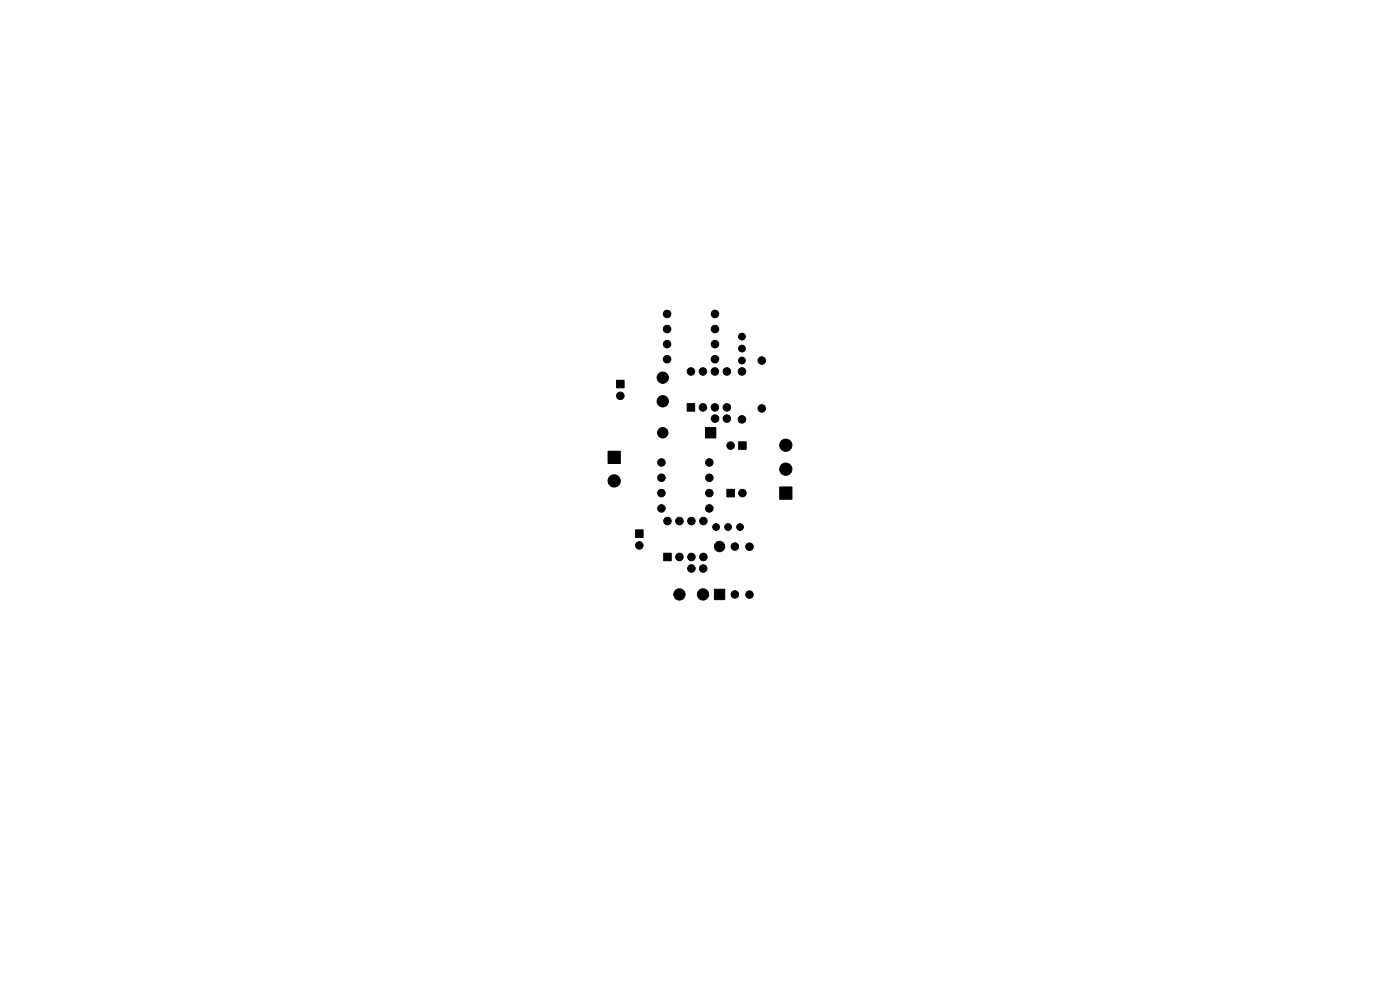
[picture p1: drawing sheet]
<svg xmlns="http://www.w3.org/2000/svg" width="297mm" height="210mm" viewBox="0 0 297 210" stroke-linecap="round" stroke-linejoin="round" font-family="sans-serif">
<g fill="#000" stroke="#000" stroke-width=".21">
<path d="M129 95.7h2.6v2.6h-2.6zM130.8 80.7h1.6v1.6h-1.6zM145.8 85.6h1.6v1.6h-1.6zM149.7 90.7h2.2v2.2h-2.2zM156.7 93.7h1.6v1.6h-1.6zM134.8 112.4h1.6v1.6h-1.6zM140.8 117.4h1.6v1.5h-1.6zM154.2 103.8h1.6v1.6h-1.6zM165.4 103.3h2.6v2.6h-2.6zM151.6 125h2.2v2.2h-2.2z"/>
<circle cx="141.5" cy="73" r=".8"/>
<circle cx="141.5" cy="69.8" r=".8"/>
<circle cx="141.5" cy="66.6" r=".8"/>
<circle cx="141.5" cy="76.2" r=".8"/>
<circle cx="146.6" cy="78.8" r=".8"/>
<circle cx="149.1" cy="78.8" r=".8"/>
<circle cx="151.7" cy="78.8" r=".8"/>
<circle cx="151.7" cy="73" r=".8"/>
<circle cx="151.7" cy="69.8" r=".8"/>
<circle cx="151.7" cy="66.6" r=".8"/>
<circle cx="151.7" cy="76.2" r=".8"/>
<circle cx="154.2" cy="78.8" r=".8"/>
<circle cx="157.4" cy="71.4" r=".72"/>
<circle cx="157.4" cy="76.5" r=".72"/>
<circle cx="157.4" cy="73.9" r=".72"/>
<circle cx="157.4" cy="78.8" r=".8"/>
<circle cx="161.6" cy="76.5" r=".8"/>
<circle cx="131.6" cy="84" r=".8"/>
<circle cx="140.3" cy="98.1" r=".8"/>
<circle cx="140.6" cy="80.1" r="1.2"/>
<circle cx="140.6" cy="85.1" r="1.2"/>
<circle cx="140.6" cy="91.8" r="1.1"/>
<circle cx="149.1" cy="86.4" r=".8"/>
<circle cx="150.5" cy="98.1" r=".8"/>
<circle cx="151.7" cy="86.4" r=".8"/>
<circle cx="151.7" cy="88.8" r=".8"/>
<circle cx="154.2" cy="88.8" r=".8"/>
<circle cx="154.2" cy="86.4" r=".8"/>
<circle cx="155" cy="94.5" r=".8"/>
<circle cx="157.4" cy="89" r=".8"/>
<circle cx="161.6" cy="86.6" r=".8"/>
<circle cx="166.7" cy="99.5" r="1.3"/>
<circle cx="166.7" cy="94.4" r="1.3"/>
<circle cx="130.3" cy="102" r="1.3"/>
<circle cx="135.6" cy="115.7" r=".8"/>
<circle cx="140.3" cy="107.8" r=".8"/>
<circle cx="140.3" cy="101.3" r=".8"/>
<circle cx="140.3" cy="104.6" r=".8"/>
<circle cx="141.6" cy="110.5" r=".8"/>
<circle cx="144.1" cy="118.1" r=".8"/>
<circle cx="144.1" cy="110.5" r=".8"/>
<circle cx="146.7" cy="118.1" r=".8"/>
<circle cx="146.7" cy="110.5" r=".8"/>
<circle cx="149.2" cy="118.1" r=".8"/>
<circle cx="149.2" cy="110.5" r=".8"/>
<circle cx="150.5" cy="107.8" r=".8"/>
<circle cx="150.5" cy="101.3" r=".8"/>
<circle cx="150.5" cy="104.6" r=".8"/>
<circle cx="151.9" cy="111.8" r=".72"/>
<circle cx="152.7" cy="115.9" r="1.1"/>
<circle cx="154.5" cy="111.8" r=".72"/>
<circle cx="155.9" cy="115.9" r=".8"/>
<circle cx="157" cy="111.8" r=".72"/>
<circle cx="157.5" cy="104.6" r=".8"/>
<circle cx="159" cy="116" r=".8"/>
<circle cx="144.1" cy="126.1" r="1.2"/>
<circle cx="146.7" cy="120.6" r=".8"/>
<circle cx="149.1" cy="126.1" r="1.2"/>
<circle cx="149.2" cy="120.6" r=".8"/>
<circle cx="155.9" cy="126.1" r=".8"/>
<circle cx="159" cy="126.1" r=".8"/>
</g>
</svg>
